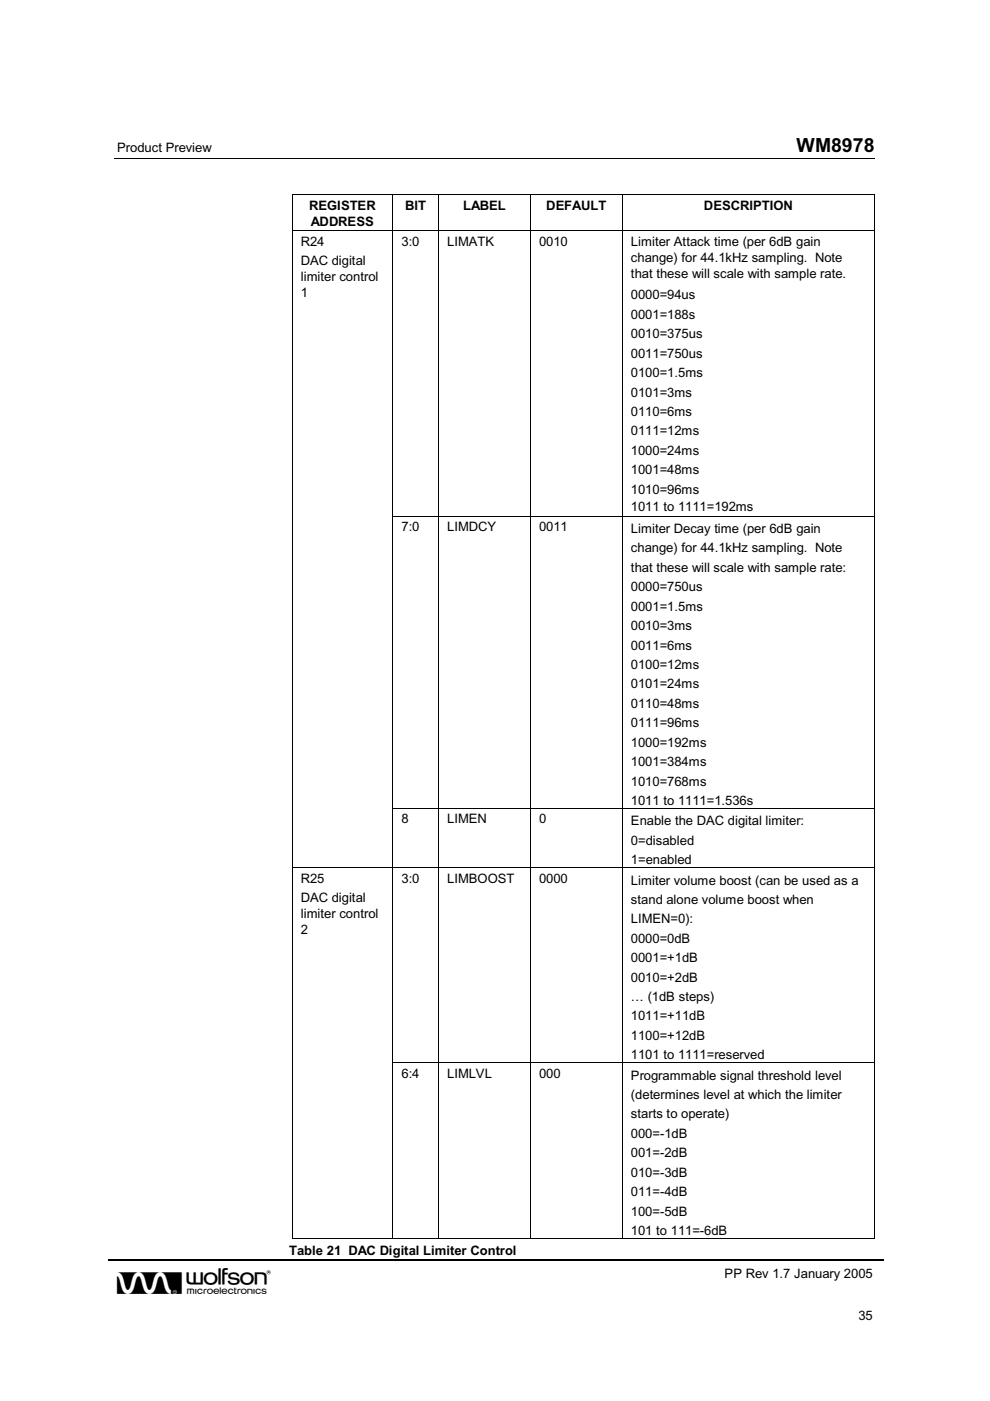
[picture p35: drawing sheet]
<svg xmlns="http://www.w3.org/2000/svg" width="210mm" height="297mm" viewBox="0 0 210 297" stroke-linecap="round" stroke-linejoin="round" font-family="sans-serif">
<defs><g id="words">
<text font-size="6.9" x="24.8" y="274.4">w</text>
<text font-size="4.1" x="168.9" y="32.3">WM8978</text>
<g font-size="2.8">
<text x="24.8" y="32.3">Product Preview</text>
<text x="65.5" y="44.5">REGISTER</text>
<text x="65.9" y="47.9">ADDRESS</text>
<text x="85.9" y="44.5">BIT</text>
<text x="98.2" y="44.5">LABEL</text>
<text x="115.8" y="44.5">DEFAULT</text>
<text x="149.3" y="44.5">DESCRIPTION</text>
<text x="63.8" y="52.1">R24</text>
<text x="85.1" y="52.1">3:0</text>
<text x="94.8" y="52.1">LIMATK</text>
<text x="114.3" y="52.1">0010</text>
<text x="133.8" y="52.1">Limiter Attack time (per 6dB gain</text>
<text x="63.8" y="56.2">DAC digital</text>
<text x="63.8" y="59.6">limiter control</text>
<text x="133.8" y="55.5">change) for 44.1kHz sampling. Note</text>
<text x="133.8" y="59">that these will scale with sample rate.</text>
<text x="63.8" y="63">1</text>
<text x="133.8" y="63.5">0000=94us</text>
<text x="133.8" y="67.6">0001=188s</text>
<text x="133.8" y="71.7">0010=375us</text>
<text x="133.8" y="75.8">0011=750us</text>
<text x="133.8" y="79.9">0100=1.5ms</text>
<text x="133.8" y="84.1">0101=3ms</text>
<text x="133.8" y="88.2">0110=6ms</text>
<text x="133.8" y="92.3">0111=12ms</text>
<text x="133.8" y="96.4">1000=24ms</text>
<text x="133.8" y="100.5">1001=48ms</text>
<text x="133.8" y="104.6">1010=96ms</text>
<text x="85.1" y="112.6">7:0</text>
<text x="94.8" y="112.6">LIMDCY</text>
<text x="114.3" y="112.6">0011</text>
<text x="133.8" y="108.4">1011 to 1111=192ms</text>
<text x="133.8" y="113">Limiter Decay time (per 6dB gain</text>
<text x="133.8" y="117.1">change) for 44.1kHz sampling. Note</text>
<text x="133.8" y="121.2">that these will scale with sample rate:</text>
<text x="133.8" y="125.4">0000=750us</text>
<text x="133.8" y="129.5">0001=1.5ms</text>
<text x="133.8" y="133.6">0010=3ms</text>
<text x="133.8" y="137.8">0011=6ms</text>
<text x="133.8" y="141.9">0100=12ms</text>
<text x="133.8" y="146">0101=24ms</text>
<text x="133.8" y="150.1">0110=48ms</text>
<text x="133.8" y="154.2">0111=96ms</text>
<text x="133.8" y="158.3">1000=192ms</text>
<text x="133.8" y="162.5">1001=384ms</text>
<text x="133.8" y="166.6">1010=768ms</text>
<text x="133.8" y="170.7">1011 to 1111=1.536s</text>
<text x="85.1" y="174.6">8</text>
<text x="94.8" y="174.6">LIMEN</text>
<text x="114.3" y="174.6">0</text>
<text x="133.8" y="175">Enable the DAC digital limiter:</text>
<text x="133.8" y="179.1">0=disabled</text>
<text x="133.8" y="183.2">1=enabled</text>
<text x="63.8" y="187.1">R25</text>
<text x="63.8" y="191.2">DAC digital</text>
<text x="85.1" y="187.1">3:0</text>
<text x="94.8" y="187.1">LIMBOOST</text>
<text x="114.3" y="187.1">0000</text>
<text x="133.8" y="187.5">Limiter volume boost (can be used as a</text>
<text x="133.8" y="191.6">stand alone volume boost when</text>
<text x="63.8" y="194.6">limiter control</text>
<text x="133.8" y="195.7">LIMEN=0):</text>
<text x="63.8" y="198">2</text>
<text x="133.8" y="199.9">0000=0dB</text>
<text x="133.8" y="204">0001=+1dB</text>
<text x="133.8" y="208.1">0010=+2dB</text>
<text x="133.8" y="212.3">… (1dB steps)</text>
<text x="133.8" y="216.4">1011=+11dB</text>
<text x="133.8" y="220.5">1100=+12dB</text>
<text x="133.8" y="224.6">1101 to 1111=reserved</text>
<text x="85.1" y="228.5">6:4</text>
<text x="94.8" y="228.5">LIMLVL</text>
<text x="114.3" y="228.5">000</text>
<text x="133.8" y="228.9">Programmable signal threshold level</text>
<text x="133.8" y="233">(determines level at which the limiter</text>
<text x="133.8" y="237.1">starts to operate)</text>
<text x="133.8" y="241.3">000=-1dB</text>
<text x="133.8" y="245.4">001=-2dB</text>
<text x="133.8" y="249.5">010=-3dB</text>
<text x="133.8" y="253.6">011=-4dB</text>
<text x="133.8" y="257.7">100=-5dB</text>
<text x="133.8" y="261.8">101 to 111=-6dB</text>
<text x="61.3" y="266.1">Table 21 DAC Digital Limiter Control</text>
<text x="153.6" y="271.1">PP Rev 1.7 January 2005</text>
<text x="182" y="279.9">35</text>
</g>
</g></defs>
<g fill="none" stroke="#000" stroke-width=".21">
<path d="M24.3 33.6h161.2M61.9 41.4v7.5M61.9 49v60.3M62 41.3h21.2M62 48.9h21.2M83.3 41.4v7.5M83.3 49v60.3M83.4 41.3h9.5M83.4 48.9h9.5M93 41.4v7.5M93 49v60.3M93.1 41.3h19.3"/>
<path d="M93.1 48.9h19.3M112.4 41.4v7.5M112.4 49v60.3M112.5 41.3h19.3M112.5 48.9h19.3M131.9 41.4v7.5M131.9 49v60.3M132 41.3h53.4M132 48.9h53.4M185.5 41.4v7.5M185.5 49v60.3M61.9 109.5v61.8"/>
<path d="M83.3 109.5v61.8M83.4 109.4h9.5M93 109.5v61.8M93.1 109.4h19.3M112.4 109.5v61.8M112.5 109.4h19.3M131.9 109.5v61.8M132 109.4h53.4M185.5 109.5v61.8M61.9 171.5v12.4M83.3 171.5v12.4M83.4 171.4h9.5"/>
<path d="M93 171.5v12.4M93.1 171.4h19.3M112.4 171.5v12.4M112.5 171.4h19.3M131.9 171.5v12.4M132 171.4h53.4M185.5 171.5v12.4M61.9 184v41.2M62 183.9h21.2M83.3 184v41.2M83.4 183.9h9.5M93 184v41.2"/>
<path d="M93.1 183.9h19.3M112.4 184v41.2M112.5 183.9h19.3M131.9 184v41.2M132 183.9h53.4M185.5 184v41.2M61.9 225.4v37.1M83.3 225.4v37.1M83.4 225.3h9.5M93 225.4v37.1M93.1 225.3h19.3M112.4 225.4v37.1"/>
<path d="M112.5 225.3h19.3M131.9 225.4v37.1M132 225.3h53.4M185.5 225.4v37.1M62 262.6h21.2M83.4 262.6h9.5M93.1 262.6h19.3M112.5 262.6h19.3M132 262.6h53.4"/>
</g>
<path d="M23 267h82.1M105.4 267h81.9" fill="none" stroke="#000" stroke-width=".34"/>
<g fill="#000">
<path d="M61.8 41.2h.2v.2h-.2zM61.8 48.9h.2v.1h-.2zM83.2 41.2h.2v.2h-.2zM83.2 48.9h.2v.1h-.2zM92.9 41.2h.2v.2h-.2zM92.9 48.9h.2v.1h-.2zM112.4 41.2h.1v.2h-.1zM112.4 48.9h.1v.1h-.1zM131.8 41.2h.2v.2h-.2zM131.8 48.9h.2v.1h-.2zM185.4 41.2h.1v.2h-.1zM185.4 48.9h.1v.1h-.1z"/>
<path d="M61.8 109.3h.2v.2h-.2zM83.2 109.3h.2v.2h-.2zM92.9 109.3h.2v.2h-.2zM112.4 109.3h.1v.2h-.1zM131.8 109.3h.2v.2h-.2zM185.4 109.3h.1v.2h-.1zM61.8 171.3h.2v.2h-.2zM83.2 171.3h.2v.2h-.2zM92.9 171.3h.2v.2h-.2zM112.4 171.3h.1v.2h-.1zM131.8 171.3h.2v.2h-.2zM185.4 171.3h.1v.2h-.1z"/>
<path d="M61.8 183.9h.2v.1h-.2zM83.2 183.9h.2v.1h-.2zM92.9 183.9h.2v.1h-.2zM112.4 183.9h.1v.1h-.1zM131.8 183.9h.2v.1h-.2zM185.4 183.9h.1v.1h-.1zM61.8 225.2h.2v.2h-.2zM83.2 225.2h.2v.2h-.2zM92.9 225.2h.2v.2h-.2zM112.4 225.2h.1v.2h-.1zM131.8 225.2h.2v.2h-.2zM185.4 225.2h.1v.2h-.1z"/>
<path d="M61.8 262.5h.2v.1h-.2zM83.2 262.5h.2v.1h-.2zM92.9 262.5h.2v.1h-.2zM105.1 266.9h.3v.3h-.3zM112.4 262.5h.1v.1h-.1zM131.8 262.5h.2v.1h-.2zM185.4 262.5h.1v.1h-.1z"/>
</g>
<use href="#words"/>
</svg>
